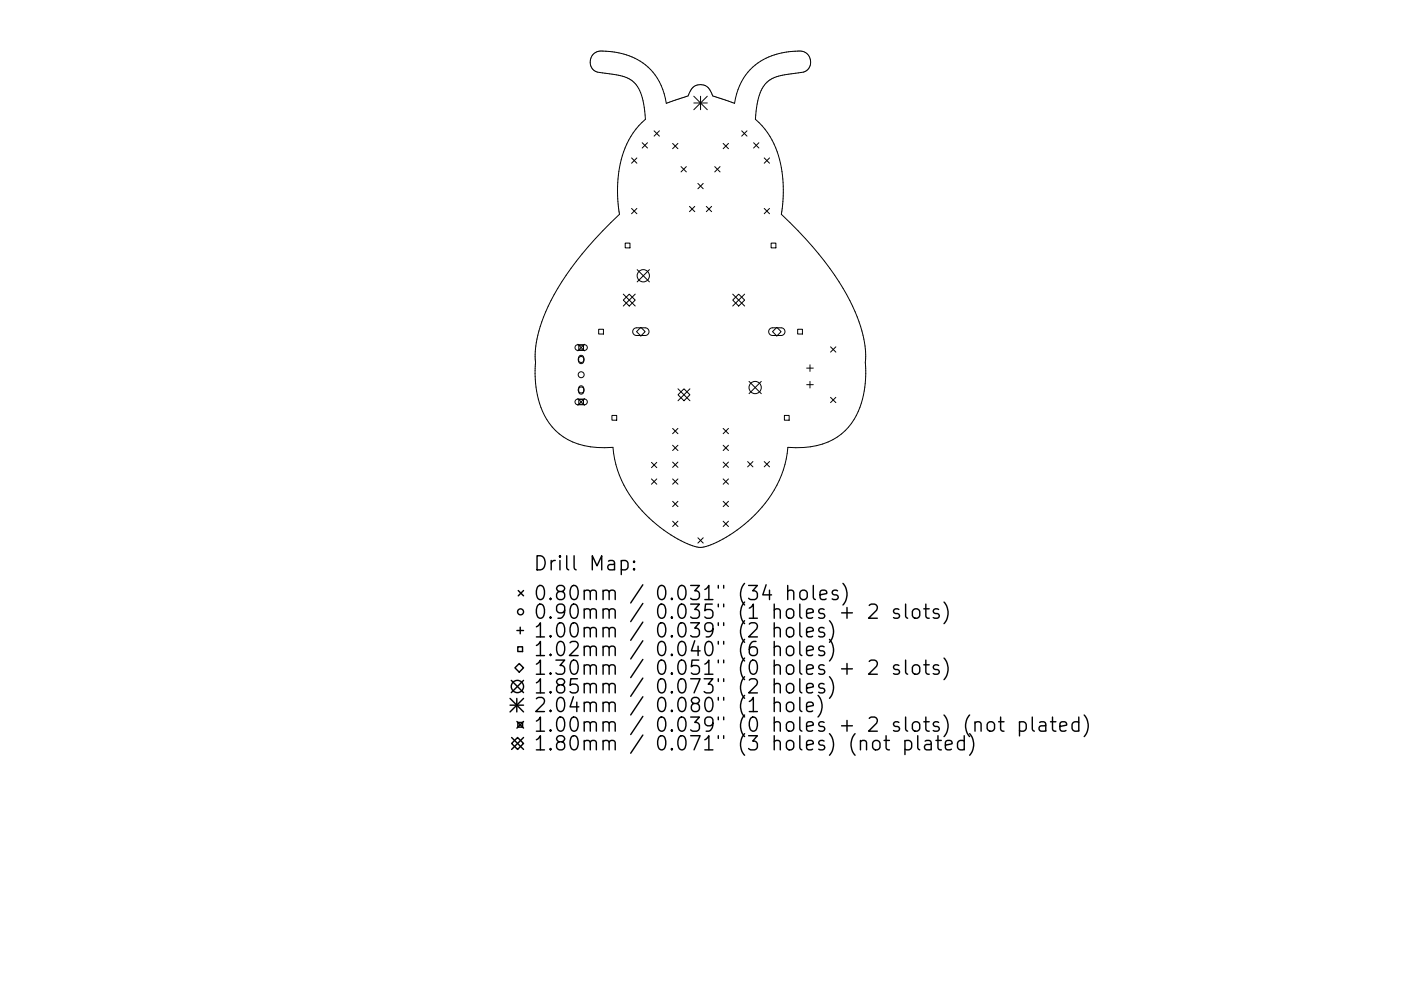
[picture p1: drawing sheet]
<svg xmlns="http://www.w3.org/2000/svg" width="297mm" height="210mm" viewBox="0 0 297 210" stroke-linecap="round" stroke-linejoin="round" font-family="sans-serif">
<defs><g id="words">
<g font-size="4.2">
<text x="113" y="121.1">Drill Map:</text>
<text x="113" y="127.4">0.80mm / 0.031&quot; (34 holes)</text>
<text x="113" y="131.3">0.90mm / 0.035&quot; (1 holes + 2 slots)</text>
<text x="113" y="135.3">1.00mm / 0.039&quot; (2 holes)</text>
<text x="113" y="139.2">1.02mm / 0.040&quot; (6 holes)</text>
<text x="113" y="143.2">1.30mm / 0.051&quot; (0 holes + 2 slots)</text>
<text x="113" y="147.2">1.85mm / 0.073&quot; (2 holes)</text>
<text x="113" y="151.1">2.04mm / 0.080&quot; (1 hole)</text>
<text x="113" y="155.3">1.00mm / 0.039&quot; (0 holes + 2 slots) (not plated)</text>
<text x="113" y="159.2">1.80mm / 0.071&quot; (3 holes) (not plated)</text>
</g>
</g></defs>
<g fill="none" stroke="#000" stroke-width=".21">
<path d="M125.7 11.6a3.5 3.5 0 0 1 3.3-.7 12.5 12.5 0 0 1 12.3 11l3.5-1.2a1.42 1.42 0 0 0 1.4-1.1 2.47 2.47 0 0 1 2.5-1.6 2.47 2.47 0 0 1 2.3 2l.1 .4 4.6 1.5 .2-1a12.7 12.7 0 0 1 12.8-10 2.37 2.37 0 0 1 3 1.4 2.37 2.37 0 0 1-1.4 3l-3.5 .5a6.2 6.2 0 0 0-6.1 5.6l-.5 3.9 .7 .7a20.1 20.1 0 0 1 5.2 14.9l-.4 4.6a67.1 67.1 0 0 1 15.1 19.5 24 24 0 0 1 2.7 12.7 19.8 19.8 0 0 1-3 12.1 12.8 12.8 0 0 1-10.2 5.1h-3.3a24.5 24.5 0 0 1-10.7 17.6 18.4 18.4 0 0 1-7.8 3.6 21.4 21.4 0 0 1-10.1-5.5 23.6 23.6 0 0 1-8.4-15.7 15.7 15.7 0 0 1-11.4-2.8 16.2 16.2 0 0 1-5.1-12.2v-2.2a24 24 0 0 1 2.7-12.7 65.4 65.4 0 0 1 15.1-19.5 26.4 26.4 0 0 1 2-15.8l1.5-2.3 2-2.1a12.6 12.6 0 0 0-2.1-7.6 8.2 8.2 0 0 0-5.4-2l-1.5-.2a2.33 2.33 0 0 1-2.4-1.3 2.33 2.33 0 0 1 .3-2.6zM133.9 33.5l1.1 1.1M135 33.5l-1.1 1.1M136.2 30.3l1.1 1.1M137.3 30.3l-1.1 1.1M138.7 27.8l1.1 1.1M139.8 27.8l-1.1 1.1M142.6 30.4l1.1 1.2M143.7 30.4l-1.1 1.2M144.4 35.3l1.1 1.2M145.5 35.3l-1.1 1.2M147.1 20.4l2.9 2.9"/>
<path d="M147.1 21.8h2.9M148 38.9l1.1 1.1M148.5 20.4v2.9M149.1 38.9l-1.1 1.1M150 20.4l-2.9 2.9M151.5 35.3l1.2 1.2M152.7 35.3l-1.2 1.2M153.3 30.4l1.2 1.2M154.5 30.4l-1.2 1.2M157.3 27.8l1.1 1.1M158.4 27.8l-1.1 1.1M159.8 30.3l1.1 1.1"/>
<path d="M160.9 30.3l-1.1 1.1M162 33.5l1.2 1.1M163.2 33.5l-1.2 1.1M132.6 51.6h1v1h-1zM133.9 44.2l1.1 1.1M135 44.2l-1.1 1.1M135.1 57.2l2.6 2.6M137.7 57.2l-2.6 2.6M146.2 43.8l1.1 1.1M147.3 43.8l-1.1 1.1M149.8 43.8l1.1 1.1M150.9 43.8l-1.1 1.1"/>
<path d="M162 44.2l1.2 1.1M163.2 44.2l-1.2 1.1M163.5 51.6h1v1h-1zM122.1 73.3l.4-.2 1.6 .1 .3 .2 .1 .5-.5 .4h-1.6l-.5-.4zM122.5 73l1.4 1.4M122.7 73.2h1v1h-1zM122.8 75.5l.6-.1 .3 .3v1.1l-.3 .3h-.4l-.3-.3v-.9zM123.9 73l-1.4 1.4M126.9 69.9h1v1h-1zM132.1 63.7l1.3-1.3 1.3 1.3-1.3 1.2zM132.1 62.4l2.6 2.5M134.4 69.8l.5-.2h1.9a.81 .81 0 0 1 .8 .8 .81 .81 0 0 1-.8 .8h-1.8a.81 .81 0 0 1-.8-.5 .81 .81 0 0 1 .2-.9z"/>
<path d="M134.7 62.4l-2.6 2.5M135.9 69.5l.9 .9-.9 .9-.9-.9zM155.3 63.7l1.3-1.3 1.3 1.3-1.3 1.2zM155.3 62.4l2.6 2.5M157.9 62.4l-2.6 2.5M163.2 69.8l.5-.2h1.9a.81 .81 0 0 1 .8 .8 .81 .81 0 0 1-.8 .8h-1.8a.81 .81 0 0 1-.8-.5 .81 .81 0 0 1 .2-.9zM163.8 70.4l.9-.9 .9 .9-.9 .9zM169.1 69.9h1v1h-1zM171 78.1h1.4M171.7 77.4v1.4M176.1 73.6l1.1 1.1M177.2 73.6l-1.1 1.1"/>
<path d="M122.1 84.8l.4-.1h1.6l.3 .3 .1 .4-.5 .5h-1.6l-.5-.5zM122.5 84.6l1.4 1.4M122.7 84.8h1v1h-1zM122.8 82l.5-.1 .4 .3v1l-.3 .4h-.4l-.3-.3v-1zM123.9 84.6l-1.4 1.4M129.7 88.1h1.1v1.1h-1.1zM138.1 98.1l1.1 1.1M139.2 98.1l-1.1 1.1M142.6 90.9l1.1 1.1M142.6 94.5l1.1 1.1M142.6 98l1.1 1.2M143.7 90.9l-1.1 1.1"/>
<path d="M143.7 94.5l-1.1 1.1M143.7 98l-1.1 1.2M143.7 83.8l1.3-1.3 1.3 1.3-1.3 1.2zM143.7 82.5l2.6 2.5M146.3 82.5l-2.6 2.5M153.3 90.9l1.2 1.1M153.3 94.5l1.2 1.1M153.3 98l1.2 1.2M154.5 90.9l-1.2 1.1M154.5 94.5l-1.2 1.1M154.5 98l-1.2 1.2M158.5 97.9l1.1 1.2"/>
<path d="M158.8 80.9l2.6 2.6M159.6 97.9l-1.1 1.2M161.4 80.9l-2.6 2.6M162 97.9l1.2 1.2M163.2 97.9l-1.2 1.2M166.3 88.1h1v1.1h-1zM171 81.6h1.4M171.7 80.9v1.4M176.1 84.3l1.1 1.1M177.2 84.3l-1.1 1.1M138.1 101.6l1.1 1.1M139.2 101.6l-1.1 1.1"/>
<path d="M142.6 101.6l1.1 1.1M142.6 106.4l1.1 1.1M142.6 110.6l1.1 1.1M143.7 101.6l-1.1 1.1M143.7 106.4l-1.1 1.1M143.7 110.6l-1.1 1.1M148 114.1l1.1 1.1M149.1 114.1l-1.1 1.1M153.3 101.6l1.2 1.1M153.3 106.4l1.2 1.1M153.3 110.6l1.2 1.1M154.5 101.6l-1.2 1.1"/>
<path d="M154.5 106.4l-1.2 1.1M154.5 110.6l-1.2 1.1"/>
<circle cx="136.4" cy="58.5" r="1.3"/>
<circle cx="123.2" cy="79.5" r=".63"/>
<circle cx="123.2" cy="76.3" r=".63"/>
<circle cx="123.2" cy="82.7" r=".63"/>
<circle cx="160.1" cy="82.2" r="1.3"/>
</g>
<g fill="none" stroke="#000" stroke-width=".3">
<path d="M131.7 119.1l.9-.2 .6 .6v.8l-.3 .5-.3 .1-.9-.1M134.4 119.1l.2 .1-.2 .1-.1-.1 .1-.1v.2M109.6 133.8h1.4M109.8 137.2h1v1h-1zM109.9 125.3l1.1 1.1M110.3 133.1v1.4M111 125.3l-1.1 1.1M134.4 120.6l.2 .2-.2 .1-.1-.1 .1-.2v.3M164.2 133.4a.74 .74 0 0 1 1.2 .2v1.5M164.2 137.4a.74 .74 0 0 1 1.2 .1v1.6M164.2 132.1v3M164.2 136.1v3"/>
<path d="M166.9 133.4a.81 .81 0 0 1 .8-.3 .81 .81 0 0 1 .6 .6v.9a.81 .81 0 0 1-.8 .6 .81 .81 0 0 1-.8-.6v-.9zM167 125.5a.74 .74 0 0 1 1.3 .1v1.6M167 137.2a.81 .81 0 0 1 1.3 .5v.8a.81 .81 0 0 1-.8 .6 .81 .81 0 0 1-.8-.6v-.8zM167 124.2v3M169.6 132.1v2.6l.4 .4M169.6 136.1v2.6l.4 .4M169.7 125.5a.81 .81 0 0 1 .8-.3 .81 .81 0 0 1 .7 .6v.8a.81 .81 0 0 1-.8 .6 .81 .81 0 0 1-.8-.6v-.8zM171 134.1l1.4-.3-.1-.5-.9-.2-.4 .5v1.1l.2 .3 .2 .1 .9-.1M171 138.1l1.4-.3-.1-.6-.9-.1-.4 .4v1.2l.2 .2 .2 .2 .9-.2M172.4 124.2v2.6l.5 .4M173.9 126.2l1.4-.3-.1-.5-.9-.2-.4 .4v1.2l.1 .3 .3 .1 .9-.1M174.7 133.3l-.7-.2-.4 .5 .1 .4 1 .3 .2 .3-.2 .4-.3 .1-.8-.1"/>
<path d="M174.7 137.2l-.7-.1-.4 .4 .1 .4 1 .3 .2 .3-.2 .4-.3 .2-.8-.2M175.9 131.7a3.4 3.4 0 0 1 0 4.6M175.9 135.7a3.4 3.4 0 0 1 0 4.5M177.6 125.4l-.7-.2-.5 .4 .2 .5 1 .3 .1 .2-.1 .5-.3 .1-.9-.1M178.4 130h2.3M178.7 123.8a3.4 3.4 0 0 1 0 4.6M179.6 128.9v2.3M184.3 128.5l.4-.3h.7a.81 .81 0 0 1 .5 1.3l-1.7 1.7h1.8M190.6 129.3l-.7-.1-.5 .4 .2 .4 1 .3 .1 .3-.1 .4-.3 .2-.9-.2M192 128.2v2.5l.4 .5M193.7 129.3a.81 .81 0 0 1 1.3 .4v.9a.81 .81 0 0 1-.8 .6 .81 .81 0 0 1-.8-.6v-.9zM195.9 129.2h1.1"/>
<path d="M196.3 128.2v2.5l.1 .3 .6 .2M199 129.3l-.7-.1-.4 .4 .1 .4 1 .3 .2 .3-.2 .4-.3 .2-.8-.2M200.2 127.7a3.4 3.4 0 0 1 0 4.6M200.2 139.6a3.4 3.4 0 0 1 0 4.6M108.1 148.2l2.9 2.8M108.1 149.6h2.9M108.4 144.4l2.6 2.6M108.5 156.5l2.5 2.5M109.2 141.7l.9-.9 .9 .9-.9 .9zM109.6 148.2v2.8M109.6 153.1l1.4 1.4M109.7 156.5l1.3 1.2-1.3 1.3-1.2-1.3z"/>
<path d="M109.8 153.3h1v1h-1zM111 144.4l-2.6 2.6M111 148.2l-2.9 2.8M111 153.1l-1.4 1.4M111 156.5l-2.5 2.5M164.2 145.3a.74 .74 0 0 1 1.2 .1v1.6M164.2 149.3a.75 .75 0 0 1 1.2 .1v1.6M164.2 144v3M164.2 148v3M166.9 149.3a.81 .81 0 0 1 .8-.3 .81 .81 0 0 1 .6 .5v.9a.81 .81 0 0 1-.8 .6 .81 .81 0 0 1-.8-.6v-.9zM167 145.2a.81 .81 0 0 1 1.3 .4v.8a.81 .81 0 0 1-.8 .6 .81 .81 0 0 1-.8-.6v-.8zM169.6 144v2.6l.4 .4"/>
<path d="M169.6 148v2.5l.4 .5M171 146l1.4-.3-.1-.5-.9-.2-.4 .4v1.2l.2 .3 .2 .1 .9-.1M171 150l1.4-.3-.1-.6-.9-.1-.4 .4v1.1l.2 .3 .2 .2 .9-.2M173.4 147.5a3.4 3.4 0 0 1 0 4.6M174.7 145.2l-.7-.2-.4 .4 .1 .5 1 .3 .2 .2-.2 .5-.3 .1-.8-.1M175.9 143.6a3.4 3.4 0 0 1 0 4.6M178.4 141.9h2.3M179.6 140.8v2.2M184.3 140.3l.4-.3h.7a.81 .81 0 0 1 .5 1.3l-1.7 1.7h1.8M185.2 157.4a.81 .81 0 0 1 .8-.3 .81 .81 0 0 1 .6 .6v.8a.81 .81 0 0 1-.8 .6 .81 .81 0 0 1-.8-.6v-.8zM187.9 156.1v2.6l.1 .3 .6 .1M190.6 141.2l-.7-.2-.5 .5 .2 .4 1 .3 .1 .3-.1 .4-.3 .1-.9-.1"/>
<path d="M191.9 157.2l.8-.1 .6 .6v.8l-.3 .5-.3 .1-.8-.1M191.9 157.1v3M192 140v2.6l.4 .4M193.7 141.2a.81 .81 0 0 1 1.3 .4v.9a.81 .81 0 0 1-.8 .6 .81 .81 0 0 1-.8-.6v-.9zM194.6 156.1v2.6l.4 .4M195.9 141h1.1M196.2 157.2l.2-.1 .9 .1 .1 .3v1.6M196.3 140v2.6l.1 .3 .6 .1M197.4 157.8l-1 .2a.59 .59 0 0 0-.4 .5 .59 .59 0 0 0 .4 .6l1-.1M198.9 156.1v2.6l.1 .3 .6 .1M199 141.2l-.7-.2-.4 .5 .1 .4 1 .3 .2 .3-.2 .4-.3 .1-.8-.1M200.4 158.1l1.5-.3-.2-.6-.8-.1-.5 .4v1.2l.2 .3 .3 .1 .8-.1"/>
<path d="M204.4 157.2l-.8-.1-.6 .6v.8l.3 .5 .3 .1 .8-.1M204.4 156.1v3M205.6 151.7a3.4 3.4 0 0 0 0 4.6M205.6 155.7a3.4 3.4 0 0 1 0 4.5M206.7 153.4a.74 .74 0 0 1 1.3 .2v1.5M206.7 153.1v2M209.6 153.3a.81 .81 0 0 1 1.3 .4v.9a.81 .81 0 0 1-.8 .6 .81 .81 0 0 1-.8-.6v-.9zM211.7 153.1h1.2M212.2 152.1v2.6l.1 .3 .6 .1M216.2 153.3l.8-.2 .6 .6v.9l-.3 .4-.3 .1-.8-.1M216.2 153.1v3M218.9 152.1v2.6l.4 .4"/>
<path d="M220.4 153.3l.3-.2 .9 .2 .1 .3v1.5M221.7 153.8l-1 .2a.59 .59 0 0 0-.4 .6 .59 .59 0 0 0 .4 .5l1-.1M222.7 153.1h1.2M223.2 152.1v2.6l.1 .3 .6 .1M224.7 154.1l1.5-.3-.2-.5-.8-.2-.5 .5v1.1l.2 .3 .3 .1 .8-.1M228.7 153.3l-.8-.2-.6 .6v.9l.3 .4 .3 .1 .8-.1M228.7 152.1v3M229.9 151.7a3.4 3.4 0 0 1 0 4.6"/>
<circle cx="110.4" cy="129.8" r=".63"/>
<circle cx="109.7" cy="145.7" r="1.3"/>
</g>
<use href="#words"/>
</svg>
